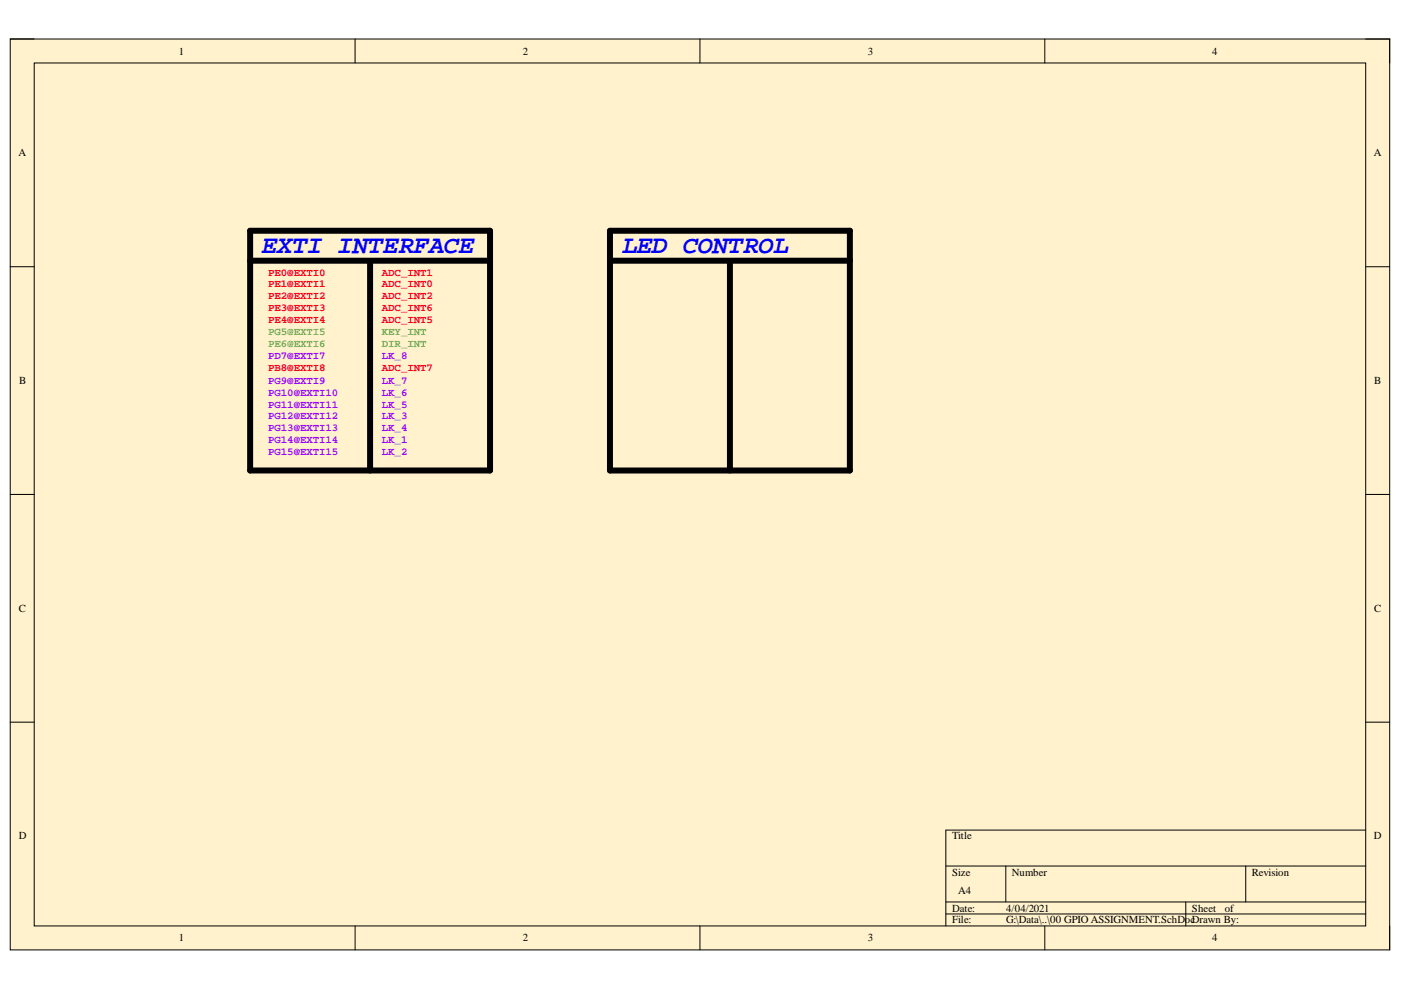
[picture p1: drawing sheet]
<svg xmlns="http://www.w3.org/2000/svg" width="297mm" height="210mm" viewBox="0 0 297 210" stroke-linecap="round" stroke-linejoin="round" font-family="sans-serif">
<defs><g id="words">
<g font-size="5.4" fill="#00f">
<text x="55.6" y="53.7">EXTI INTERFACE</text>
<text x="131.9" y="53.7">LED CONTROL</text>
</g>
<g font-size="2.3">
<text x="37.9" y="11.6">1</text>
<text x="110.8" y="11.6">2</text>
<text x="184" y="11.6">3</text>
<text x="257" y="11.6">4</text>
<text x="3.9" y="33.1">A</text>
<text x="291.3" y="33.1">A</text>
<text x="4.1" y="81.4">B</text>
<text x="291.4" y="81.4">B</text>
<text x="4" y="129.7">C</text>
<text x="291.4" y="129.7">C</text>
<text x="4" y="178">D</text>
<text x="201.9" y="178">Title</text>
<text x="291.3" y="178">D</text>
<text x="201.9" y="185.7">Size</text>
<text x="214.6" y="185.7">Number</text>
<text x="265.4" y="185.7">Revision</text>
<text x="203.1" y="189.5">A4</text>
<text x="201.9" y="193.3">Date:</text>
<text x="201.9" y="195.8">File:</text>
<text x="213.3" y="193.3">4/04/2021</text>
<text x="213.3" y="195.8">G:\Data\..\00 GPIO ASSIGNMENT.SchDocDrawn By:</text>
<text x="252.7" y="193.3">Sheet</text>
<text x="259.7" y="193.3">of</text>
<text x="37.9" y="199.6">1</text>
<text x="110.8" y="199.6">2</text>
<text x="184" y="199.6">3</text>
<text x="257" y="199.6">4</text>
</g>
<g font-size="2.3" fill="#f00">
<text x="56.9" y="58.4">PE0@EXTI0</text>
<text x="81" y="58.4">ADC_INT1</text>
<text x="56.9" y="61">PE1@EXTI1</text>
<text x="56.9" y="63.5">PE2@EXTI2</text>
<text x="81" y="63.5">ADC_INT2</text>
<text x="81" y="61">ADC_INT0</text>
<text x="56.9" y="66">PE3@EXTI3</text>
<text x="56.9" y="68.6">PE4@EXTI4</text>
<text x="81" y="68.6">ADC_INT5</text>
<text x="81" y="66">ADC_INT6</text>
<text x="56.9" y="78.7">PB8@EXTI8</text>
<text x="81" y="78.7">ADC_INT7</text>
</g>
<g font-size="2.3" fill="#6aa84f">
<text x="56.9" y="71.1">PG5@EXTI5</text>
<text x="81" y="71.1">KEY_INT</text>
<text x="56.9" y="73.6">PE6@EXTI6</text>
<text x="81" y="73.6">DIR_INT</text>
</g>
<g font-size="2.3" fill="#90f">
<text x="56.9" y="76.2">PD7@EXTI7</text>
<text x="81" y="76.2">LK_8</text>
<text x="56.9" y="81.3">PG9@EXTI9</text>
<text x="56.9" y="83.9">PG10@EXTI10</text>
<text x="81" y="83.9">LK_6</text>
<text x="81" y="81.3">LK_7</text>
<text x="56.9" y="86.4">PG11@EXTI11</text>
<text x="56.9" y="88.9">PG12@EXTI12</text>
<text x="81" y="86.4">LK_5</text>
<text x="81" y="88.9">LK_3</text>
<text x="56.9" y="91.5">PG13@EXTI13</text>
<text x="56.9" y="94">PG14@EXTI14</text>
<text x="81" y="94">LK_1</text>
<text x="81" y="91.5">LK_4</text>
<text x="56.9" y="96.5">PG15@EXTI15</text>
<text x="81" y="96.5">LK_2</text>
</g>
</g></defs>
<path d="M2.2 8.3h292.4v193.1h-292.4z" fill-rule="evenodd" fill="#fff2cc"/>
<path d="M2.2 8.3h292.4v193.1h-292.4z" fill="none" stroke="#000" stroke-width=".21"/>
<path d="M7.3 13.4h282.3v182.9h-282.3z" fill-rule="evenodd" fill="#fff2cc"/>
<g fill="none" stroke="#000" stroke-width=".21">
<path d="M2.2 8.3h5.1M7.3 13.4h282.3v182.9h-282.3zM75.3 8.3v5M148.4 8.3v5M221.5 8.3v5.1M289.6 8.3h5v5.1M2.2 56.6h5.1M289.6 56.6h5M2.2 104.8h5.1M289.6 104.8h5M2.2 153.1h5.1M289.6 153.1h5"/>
<path d="M289.6 176h-89.1v20.3M75.3 196.3v5.1M148.4 196.3v5.1M200.5 183.6h89.1M200.5 191.2h89.1M200.5 193.8h89.1M213.3 183.6v7.6M221.5 196.3v5.1M251.4 191.2v5.1M264.1 183.6v7.6M294.6 196.3v5.1"/>
</g>
<path d="M53 48.9h50.9v50.9h-50.9zM53 55.3h50.9M78.5 55.9v43.9M129.3 48.9h50.9v50.9h-50.9zM129.3 55.3h50.9M154.8 55.9v43.9" fill="none" stroke="#000" stroke-width="1.3"/>
<use href="#words"/>
</svg>
